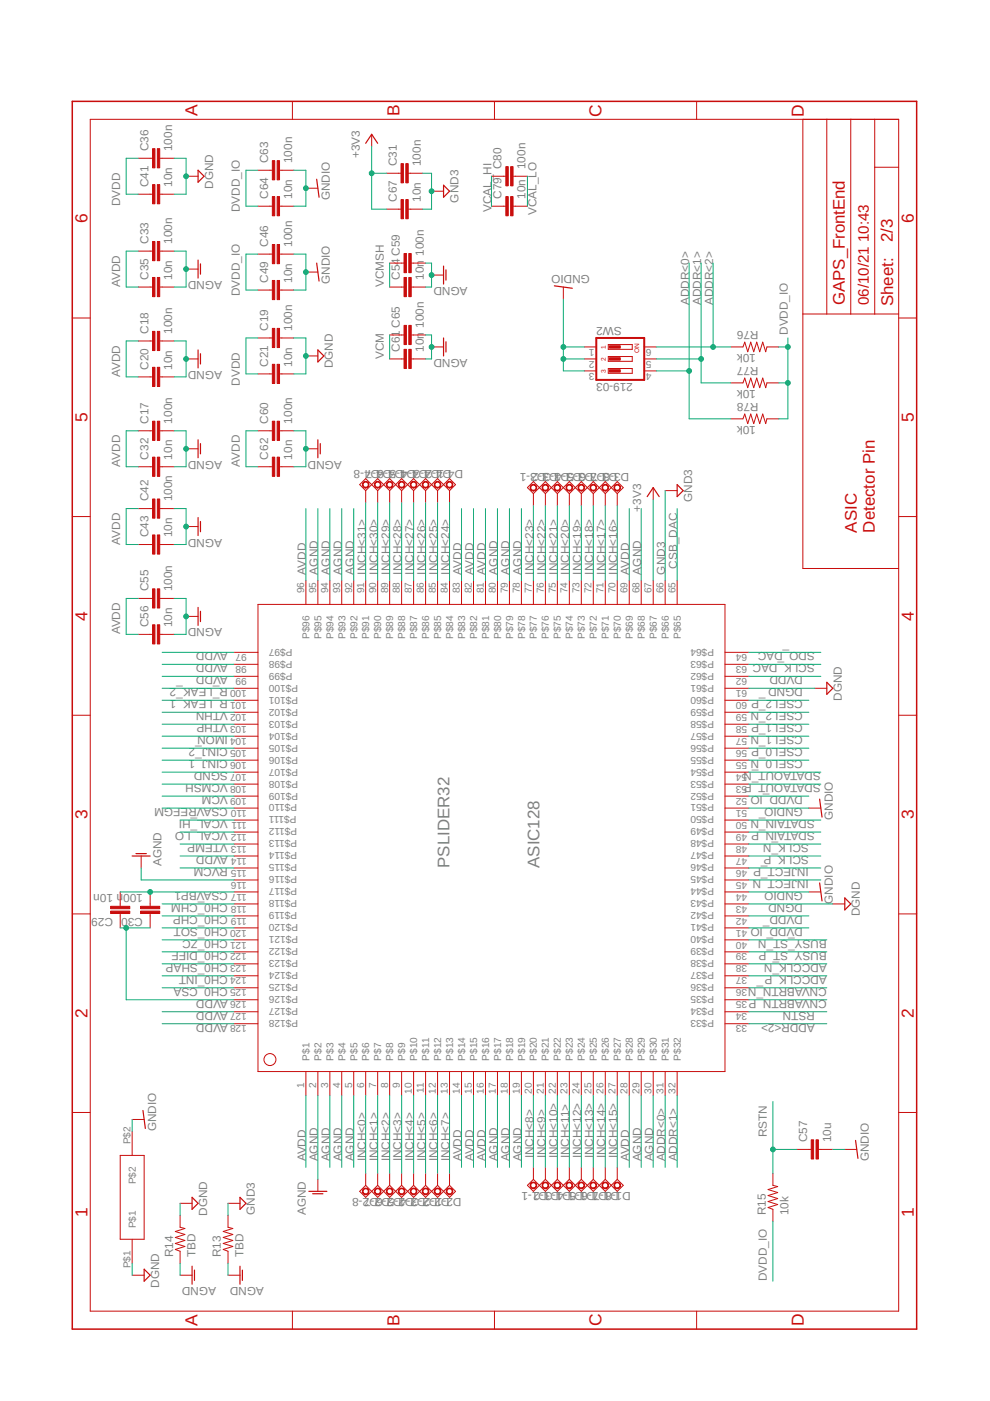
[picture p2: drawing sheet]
<svg xmlns="http://www.w3.org/2000/svg" width="210mm" height="297mm" viewBox="0 0 210 297" stroke-linecap="round" stroke-linejoin="round" font-family="sans-serif">
<defs><g id="words">
<g font-size="3.7" fill="#c90d0c">
<text x="41.9" y="24.6" transform="rotate(-90 41.9 24.6)">A</text>
<text x="84.7" y="24.6" transform="rotate(-90 84.7 24.6)">B</text>
<text x="127.6" y="24.7" transform="rotate(-90 127.6 24.7)">C</text>
<text x="170.4" y="24.7" transform="rotate(-90 170.4 24.7)">D</text>
<text x="18.5" y="47.4" transform="rotate(-90 18.5 47.4)">6</text>
<text x="193.7" y="47.4" transform="rotate(-90 193.7 47.4)">6</text>
<text x="18.5" y="89.5" transform="rotate(-90 18.5 89.5)">5</text>
<text x="193.7" y="89.5" transform="rotate(-90 193.7 89.5)">5</text>
<text x="18.5" y="131.6" transform="rotate(-90 18.5 131.6)">4</text>
<text x="193.7" y="131.6" transform="rotate(-90 193.7 131.6)">4</text>
<text x="18.5" y="173.7" transform="rotate(-90 18.5 173.7)">3</text>
<text x="193.7" y="173.7" transform="rotate(-90 193.7 173.7)">3</text>
<text x="18.5" y="215.8" transform="rotate(-90 18.5 215.8)">2</text>
<text x="193.7" y="215.8" transform="rotate(-90 193.7 215.8)">2</text>
<text x="18.5" y="257.9" transform="rotate(-90 18.5 257.9)">1</text>
<text x="193.7" y="257.9" transform="rotate(-90 193.7 257.9)">1</text>
<text x="41.9" y="281.1" transform="rotate(-90 41.9 281.1)">A</text>
<text x="84.7" y="281.1" transform="rotate(-90 84.7 281.1)">B</text>
<text x="127.6" y="281.2" transform="rotate(-90 127.6 281.2)">C</text>
<text x="170.4" y="281.2" transform="rotate(-90 170.4 281.2)">D</text>
</g>
<g font-size="3.6" fill="#c90d0c">
<text x="189.3" y="51.3" transform="rotate(-90 189.3 51.3)">2/3</text>
<text x="179.1" y="64.7" transform="rotate(-90 179.1 64.7)">GAPS_FrontEnd</text>
<text x="189.4" y="64.9" transform="rotate(-90 189.4 64.9)">Sheet:</text>
<text x="181.7" y="112.9" transform="rotate(-90 181.7 112.9)">ASIC</text>
<text x="185.5" y="112.9" transform="rotate(-90 185.5 112.9)">Detector Pin</text>
</g>
<g font-size="3.6" fill="#808080">
<text x="95.3" y="184" transform="rotate(-90 95.3 184)">PSLIDER32</text>
<text x="114.4" y="184" transform="rotate(-90 114.4 184)">ASIC128</text>
</g>
<g font-size="3.2" fill="#c90d0c">
<text x="184.2" y="51.3" transform="rotate(-90 184.2 51.3)">10:43</text>
<text x="184.2" y="64.7" transform="rotate(-90 184.2 64.7)">06/10/21</text>
</g>
<g font-size="2.5" fill="#808080">
<text x="31.5" y="32" transform="rotate(-90 31.5 32)">C36</text>
<text x="36.5" y="32" transform="rotate(-90 36.5 32)">100n</text>
<text x="56.8" y="34.6" transform="rotate(-90 56.8 34.6)">C63</text>
<text x="61.9" y="34.6" transform="rotate(-90 61.9 34.6)">100n</text>
<text x="76.3" y="33.6" transform="rotate(-90 76.3 33.6)">+3V3</text>
<text x="84.1" y="35.2" transform="rotate(-90 84.1 35.2)">C31</text>
<text x="89.2" y="35.2" transform="rotate(-90 89.2 35.2)">100n</text>
<text x="106.4" y="35.8" transform="rotate(-90 106.4 35.8)">C80</text>
<text x="111.4" y="35.8" transform="rotate(-90 111.4 35.8)">100n</text>
<text x="31.5" y="39.7" transform="rotate(-90 31.5 39.7)">C41</text>
<text x="36.5" y="39.7" transform="rotate(-90 36.5 39.7)">10n</text>
<text x="45.2" y="40" transform="rotate(-90 45.2 40)">DGND</text>
<text x="104.2" y="37.1" transform="rotate(-90 104.2 37.1)">HI</text>
<text x="25.5" y="43.7" transform="rotate(-90 25.5 43.7)">DVDD</text>
<text x="50.9" y="45" transform="rotate(-90 50.9 45)">DVDD_IO</text>
<text x="56.8" y="42.2" transform="rotate(-90 56.8 42.2)">C64</text>
<text x="61.9" y="42.2" transform="rotate(-90 61.9 42.2)">10n</text>
<text x="69.9" y="42.4" transform="rotate(-90 69.9 42.4)">GNDIO</text>
<text x="84.1" y="42.8" transform="rotate(-90 84.1 42.8)">C67</text>
<text x="89.2" y="42.8" transform="rotate(-90 89.2 42.8)">10n</text>
<text x="97.2" y="43" transform="rotate(-90 97.2 43)">GND3</text>
<text x="104.2" y="45" transform="rotate(-90 104.2 45)">V</text>
<text x="104.2" y="43.3" transform="rotate(-90 104.2 43.3)">CAL_</text>
<text x="106.4" y="42.2" transform="rotate(-90 106.4 42.2)">C79</text>
<text x="111.4" y="42.2" transform="rotate(-90 111.4 42.2)">10n</text>
<text x="113.7" y="45.6" transform="rotate(-90 113.7 45.6)">VCAL_LO</text>
<text x="31.5" y="51.7" transform="rotate(-90 31.5 51.7)">C33</text>
<text x="36.5" y="51.7" transform="rotate(-90 36.5 51.7)">100n</text>
<text x="56.8" y="52.3" transform="rotate(-90 56.8 52.3)">C46</text>
<text x="61.9" y="52.3" transform="rotate(-90 61.9 52.3)">100n</text>
<text x="31.5" y="59.3" transform="rotate(-90 31.5 59.3)">C35</text>
<text x="36.5" y="59.3" transform="rotate(-90 36.5 59.3)">10n</text>
<text x="47.1" y="59.6" transform="rotate(180 47.1 59.6)">AGND</text>
<text x="56.8" y="60" transform="rotate(-90 56.8 60)">C49</text>
<text x="61.9" y="60" transform="rotate(-90 61.9 60)">10n</text>
<text x="84.8" y="59.3" transform="rotate(-90 84.8 59.3)">C54 C59</text>
<text x="89.9" y="59.3" transform="rotate(-90 89.9 59.3)">10n</text>
<text x="89.9" y="54.3" transform="rotate(-90 89.9 54.3)">100n</text>
<text x="125.1" y="58.3" transform="rotate(180 125.1 58.3)">GNDIO</text>
<text x="25.5" y="60.9" transform="rotate(-90 25.5 60.9)">AVDD</text>
<text x="50.9" y="62.8" transform="rotate(-90 50.9 62.8)">DVDD_IO</text>
<text x="69.9" y="60.2" transform="rotate(-90 69.9 60.2)">GNDIO</text>
<text x="81.4" y="60.9" transform="rotate(-90 81.4 60.9)">VCMSH</text>
<text x="99.1" y="60.9" transform="rotate(180 99.1 60.9)">AGND</text>
<text x="146.1" y="64.7" transform="rotate(-90 146.1 64.7)">ADDR&lt;0&gt;</text>
<text x="148.6" y="64.7" transform="rotate(-90 148.6 64.7)">ADDR&lt;1&gt;</text>
<text x="151.2" y="64.7" transform="rotate(-90 151.2 64.7)">ADDR&lt;2&gt;</text>
<text x="31.5" y="70.8" transform="rotate(-90 31.5 70.8)">C18</text>
<text x="36.5" y="70.8" transform="rotate(-90 36.5 70.8)">100n</text>
<text x="56.8" y="70.1" transform="rotate(-90 56.8 70.1)">C19</text>
<text x="61.9" y="70.1" transform="rotate(-90 61.9 70.1)">100n</text>
<text x="89.9" y="69.5" transform="rotate(-90 89.9 69.5)">100n</text>
<text x="131.8" y="69.2" transform="rotate(180 131.8 69.2)">SW2</text>
<text x="160.8" y="70.3" transform="rotate(180 160.8 70.3)">R76</text>
<text x="167.1" y="71" transform="rotate(-90 167.1 71)">DVDD_IO</text>
<text x="56.8" y="77.7" transform="rotate(-90 56.8 77.7)">C21</text>
<text x="61.9" y="77.7" transform="rotate(-90 61.9 77.7)">10n</text>
<text x="81.4" y="76.1" transform="rotate(-90 81.4 76.1)">VCM</text>
<text x="84.8" y="74.6" transform="rotate(-90 84.8 74.6)">C61 C65</text>
<text x="89.9" y="74.6" transform="rotate(-90 89.9 74.6)">10n</text>
<text x="99.1" y="76.1" transform="rotate(180 99.1 76.1)">AGND</text>
<text x="160.3" y="75.1" transform="rotate(180 160.3 75.1)">10k</text>
<text x="160.8" y="77.9" transform="rotate(180 160.8 77.9)">R77</text>
<text x="25.5" y="79.9" transform="rotate(-90 25.5 79.9)">AVDD</text>
<text x="31.5" y="78.4" transform="rotate(-90 31.5 78.4)">C20</text>
<text x="36.5" y="78.4" transform="rotate(-90 36.5 78.4)">10n</text>
<text x="47.1" y="78.6" transform="rotate(180 47.1 78.6)">AGND</text>
<text x="50.9" y="81.8" transform="rotate(-90 50.9 81.8)">DVDD</text>
<text x="70.6" y="78.1" transform="rotate(-90 70.6 78.1)">DGND</text>
<text x="134.2" y="81.3" transform="rotate(180 134.2 81.3)">219-03</text>
<text x="160.3" y="82.7" transform="rotate(180 160.3 82.7)">10k</text>
<text x="31.5" y="89.8" transform="rotate(-90 31.5 89.8)">C17</text>
<text x="36.5" y="89.8" transform="rotate(-90 36.5 89.8)">100n</text>
<text x="56.8" y="89.8" transform="rotate(-90 56.8 89.8)">C60</text>
<text x="61.9" y="89.8" transform="rotate(-90 61.9 89.8)">100n</text>
<text x="160.8" y="85.5" transform="rotate(180 160.8 85.5)">R78</text>
<text x="160.3" y="90.3" transform="rotate(180 160.3 90.3)">10k</text>
<text x="25.5" y="99" transform="rotate(-90 25.5 99)">AVDD</text>
<text x="31.5" y="97.4" transform="rotate(-90 31.5 97.4)">C32</text>
<text x="36.5" y="97.4" transform="rotate(-90 36.5 97.4)">10n</text>
<text x="47.1" y="97.7" transform="rotate(180 47.1 97.7)">AGND</text>
<text x="50.9" y="99" transform="rotate(-90 50.9 99)">AVDD</text>
<text x="56.8" y="97.4" transform="rotate(-90 56.8 97.4)">C62</text>
<text x="61.9" y="97.4" transform="rotate(-90 61.9 97.4)">10n</text>
<text x="72.5" y="97.7" transform="rotate(180 72.5 97.7)">AGND</text>
<text x="95" y="99.6" transform="rotate(180 95 99.6)">-1D4-3D4-5D4-7</text>
<text x="98.2" y="99.6" transform="rotate(180 98.2 99.6)">D4D4-2D4-4D4-6D4-8</text>
<text x="130.2" y="100.2" transform="rotate(180 130.2 100.2)">-8D3-6D3-4D -2</text>
<text x="133.4" y="100.2" transform="rotate(180 133.4 100.2)">D3D3-7D3-5D3-3D3-1</text>
<text x="31.5" y="106.3" transform="rotate(-90 31.5 106.3)">C42</text>
<text x="36.5" y="106.3" transform="rotate(-90 36.5 106.3)">100n</text>
<text x="146.7" y="106.4" transform="rotate(-90 146.7 106.4)">GND3</text>
<text x="31.5" y="113.9" transform="rotate(-90 31.5 113.9)">C43</text>
<text x="36.5" y="113.9" transform="rotate(-90 36.5 113.9)">10n</text>
<text x="135.9" y="108.5" transform="rotate(-90 135.9 108.5)">+3V3</text>
<text x="25.5" y="115.5" transform="rotate(-90 25.5 115.5)">AVDD</text>
<text x="47.1" y="114.2" transform="rotate(180 47.1 114.2)">AGND</text>
<text x="31.5" y="125.4" transform="rotate(-90 31.5 125.4)">C55</text>
<text x="36.5" y="125.4" transform="rotate(-90 36.5 125.4)">100n</text>
<text x="64.8" y="121.8" transform="rotate(-90 64.8 121.8)">AVDD</text>
<text x="67.4" y="121.8" transform="rotate(-90 67.4 121.8)">AGND</text>
<text x="69.9" y="121.8" transform="rotate(-90 69.9 121.8)">AGND</text>
<text x="72.5" y="121.8" transform="rotate(-90 72.5 121.8)">AGND</text>
<text x="75" y="121.8" transform="rotate(-90 75 121.8)">AGND</text>
<text x="77.5" y="121.8" transform="rotate(-90 77.5 121.8)">INCH&lt;31&gt;</text>
<text x="80.1" y="121.8" transform="rotate(-90 80.1 121.8)">INCH&lt;30&gt;</text>
<text x="82.6" y="121.8" transform="rotate(-90 82.6 121.8)">INCH&lt;29&gt;</text>
<text x="85.2" y="121.8" transform="rotate(-90 85.2 121.8)">INCH&lt;28&gt;</text>
<text x="87.7" y="121.8" transform="rotate(-90 87.7 121.8)">INCH&lt;27&gt;</text>
<text x="90.2" y="121.8" transform="rotate(-90 90.2 121.8)">INCH&lt;26&gt;</text>
<text x="92.8" y="121.8" transform="rotate(-90 92.8 121.8)">INCH&lt;25&gt;</text>
<text x="95.3" y="121.8" transform="rotate(-90 95.3 121.8)">INCH&lt;24&gt;</text>
<text x="97.9" y="121.8" transform="rotate(-90 97.9 121.8)">AVDD</text>
<text x="100.4" y="121.8" transform="rotate(-90 100.4 121.8)">AVDD</text>
<text x="102.9" y="121.8" transform="rotate(-90 102.9 121.8)">AVDD</text>
<text x="105.5" y="121.8" transform="rotate(-90 105.5 121.8)">AGND</text>
<text x="108" y="121.8" transform="rotate(-90 108 121.8)">AGND</text>
<text x="110.6" y="121.8" transform="rotate(-90 110.6 121.8)">AGND</text>
<text x="113.1" y="121.8" transform="rotate(-90 113.1 121.8)">INCH&lt;23&gt;</text>
<text x="115.6" y="121.8" transform="rotate(-90 115.6 121.8)">INCH&lt;22&gt;</text>
<text x="118.2" y="121.8" transform="rotate(-90 118.2 121.8)">INCH&lt;21&gt;</text>
<text x="120.7" y="121.8" transform="rotate(-90 120.7 121.8)">INCH&lt;20&gt;</text>
<text x="123.3" y="121.8" transform="rotate(-90 123.3 121.8)">INCH&lt;19&gt;</text>
<text x="125.8" y="121.8" transform="rotate(-90 125.8 121.8)">INCH&lt;18&gt;</text>
<text x="128.3" y="121.8" transform="rotate(-90 128.3 121.8)">INCH&lt;17&gt;</text>
<text x="130.9" y="121.8" transform="rotate(-90 130.9 121.8)">INCH&lt;16&gt;</text>
<text x="133.4" y="121.8" transform="rotate(-90 133.4 121.8)">AVDD</text>
<text x="135.9" y="121.8" transform="rotate(-90 135.9 121.8)">AGND</text>
<text x="141" y="121.8" transform="rotate(-90 141 121.8)">GND3</text>
<text x="143.6" y="120.5" transform="rotate(-90 143.6 120.5)">CSB_DAC</text>
<text x="25.5" y="134.5" transform="rotate(-90 25.5 134.5)">AVDD</text>
<text x="31.5" y="133" transform="rotate(-90 31.5 133)">C56</text>
<text x="36.5" y="133" transform="rotate(-90 36.5 133)">10n</text>
<text x="47.1" y="133.2" transform="rotate(180 47.1 133.2)">AGND</text>
<text x="48.3" y="143.4" transform="rotate(180 48.3 143.4)">AVDD</text>
<text x="48.3" y="140.9" transform="rotate(180 48.3 140.9)">AVDD</text>
<text x="48.3" y="138.3" transform="rotate(180 48.3 138.3)">AVDD</text>
<text x="170.2" y="143.4" transform="rotate(180 170.2 143.4)">DVDD</text>
<text x="172.8" y="138.3" transform="rotate(180 172.8 138.3)">SDO_DAC</text>
<text x="172.8" y="140.9" transform="rotate(180 172.8 140.9)">SCLK_DAC</text>
<text x="48.3" y="148.5" transform="rotate(180 48.3 148.5)">R_LEAK_1</text>
<text x="48.3" y="145.9" transform="rotate(180 48.3 145.9)">R_LEAK_2</text>
<text x="170.2" y="148.5" transform="rotate(180 170.2 148.5)">CSEL2_P</text>
<text x="170.2" y="145.9" transform="rotate(180 170.2 145.9)">DGND</text>
<text x="178.5" y="148.6" transform="rotate(-90 178.5 148.6)">DGND</text>
<text x="48.3" y="153.6" transform="rotate(180 48.3 153.6)">VTHP</text>
<text x="48.3" y="151" transform="rotate(180 48.3 151)">VTHN</text>
<text x="170.2" y="153.6" transform="rotate(180 170.2 153.6)">CSEL1_P</text>
<text x="170.2" y="151" transform="rotate(180 170.2 151)">CSEL2_N</text>
<text x="48.3" y="161.2" transform="rotate(180 48.3 161.2)">CINJ_1</text>
<text x="48.3" y="158.6" transform="rotate(180 48.3 158.6)">CINJ_2</text>
<text x="48.3" y="156.1" transform="rotate(180 48.3 156.1)">IMON</text>
<text x="170.2" y="158.6" transform="rotate(180 170.2 158.6)">CSEL0_P</text>
<text x="170.2" y="161.2" transform="rotate(180 170.2 161.2)">CSEL0_N</text>
<text x="170.2" y="156.1" transform="rotate(180 170.2 156.1)">CSEL1_N</text>
<text x="48.3" y="166.2" transform="rotate(180 48.3 166.2)">VCMSH</text>
<text x="48.3" y="163.7" transform="rotate(180 48.3 163.7)">SGND</text>
<text x="174" y="166.2" transform="rotate(180 174 166.2)">SDATAOUT_P</text>
<text x="174" y="163.7" transform="rotate(180 174 163.7)">SDATAOUT_N</text>
<text x="48.3" y="171.3" transform="rotate(180 48.3 171.3)">CSAVREFGM</text>
<text x="48.3" y="168.8" transform="rotate(180 48.3 168.8)">VCM</text>
<text x="48.3" y="173.9" transform="rotate(180 48.3 173.9)">VCAL_HI</text>
<text x="170.2" y="171.3" transform="rotate(180 170.2 171.3)">GNDIO</text>
<text x="170.2" y="168.8" transform="rotate(180 170.2 168.8)">DVDD_IO</text>
<text x="172.8" y="173.9" transform="rotate(180 172.8 173.9)">SDATAIN_N</text>
<text x="176.6" y="173.9" transform="rotate(-90 176.6 173.9)">GNDIO</text>
<text x="48.3" y="178.9" transform="rotate(180 48.3 178.9)">VTEMP</text>
<text x="48.3" y="176.4" transform="rotate(180 48.3 176.4)">VCAL_LO</text>
<text x="171.5" y="178.9" transform="rotate(180 171.5 178.9)">SCLK_N</text>
<text x="172.8" y="176.4" transform="rotate(180 172.8 176.4)">SDATAIN_P</text>
<text x="34.2" y="183.6" transform="rotate(-90 34.2 183.6)">AGND</text>
<text x="48.3" y="184" transform="rotate(180 48.3 184)">RVCM</text>
<text x="48.3" y="181.5" transform="rotate(180 48.3 181.5)">AVDD</text>
<text x="171.5" y="181.5" transform="rotate(180 171.5 181.5)">SCLK_P</text>
<text x="171.5" y="184" transform="rotate(180 171.5 184)">INJECT_P</text>
<text x="24" y="189.5" transform="rotate(180 24 189.5)">10n</text>
<text x="30.3" y="189.5" transform="rotate(180 30.3 189.5)">100n</text>
<text x="48.3" y="189.1" transform="rotate(180 48.3 189.1)">CSAVBP1</text>
<text x="48.3" y="191.6" transform="rotate(180 48.3 191.6)">CH0_CHM</text>
<text x="170.2" y="191.6" transform="rotate(180 170.2 191.6)">DGND</text>
<text x="170.2" y="189.1" transform="rotate(180 170.2 189.1)">GNDIO</text>
<text x="171.5" y="186.6" transform="rotate(180 171.5 186.6)">INJECT_N</text>
<text x="176.6" y="191.6" transform="rotate(-90 176.6 191.6)">GNDIO</text>
<text x="24" y="194.6" transform="rotate(180 24 194.6)">C29</text>
<text x="30.3" y="194.6" transform="rotate(180 30.3 194.6)">C30</text>
<text x="48.3" y="194.2" transform="rotate(180 48.3 194.2)">CH0_CHP</text>
<text x="48.3" y="196.7" transform="rotate(180 48.3 196.7)">CH0_SOT</text>
<text x="170.2" y="194.2" transform="rotate(180 170.2 194.2)">DVDD</text>
<text x="170.2" y="196.7" transform="rotate(180 170.2 196.7)">DVDD_IO</text>
<text x="182.3" y="194.3" transform="rotate(-90 182.3 194.3)">DGND</text>
<text x="48.3" y="199.3" transform="rotate(180 48.3 199.3)">CH0_ZC</text>
<text x="48.3" y="201.8" transform="rotate(180 48.3 201.8)">CH0_DIFF</text>
<text x="175.3" y="201.8" transform="rotate(180 175.3 201.8)">BUSY_ST_P</text>
<text x="175.3" y="199.3" transform="rotate(180 175.3 199.3)">BUSY_ST_N</text>
<text x="48.3" y="204.3" transform="rotate(180 48.3 204.3)">CH0_SHAP</text>
<text x="48.3" y="206.9" transform="rotate(180 48.3 206.9)">CH0_INT</text>
<text x="48.3" y="209.4" transform="rotate(180 48.3 209.4)">CH0_CSA</text>
<text x="175.3" y="206.9" transform="rotate(180 175.3 206.9)">ADCCLK_P</text>
<text x="175.3" y="204.3" transform="rotate(180 175.3 204.3)">ADCCLK_N</text>
<text x="175.3" y="209.4" transform="rotate(180 175.3 209.4)">CNVABRTN_N</text>
<text x="48.3" y="212" transform="rotate(180 48.3 212)">AVDD</text>
<text x="48.3" y="214.5" transform="rotate(180 48.3 214.5)">AVDD</text>
<text x="172.8" y="214.5" transform="rotate(180 172.8 214.5)">RSTN</text>
<text x="175.3" y="212" transform="rotate(180 175.3 212)">CNVABRTN_P</text>
<text x="48.3" y="217" transform="rotate(180 48.3 217)">AVDD</text>
<text x="172.8" y="217" transform="rotate(180 172.8 217)">ADDR&lt;2&gt;</text>
<text x="33.1" y="239.9" transform="rotate(-90 33.1 239.9)">GNDIO</text>
<text x="113.1" y="245.6" transform="rotate(-90 113.1 245.6)">INCH&lt;8&gt;</text>
<text x="115.6" y="245.6" transform="rotate(-90 115.6 245.6)">INCH&lt;9&gt;</text>
<text x="118.2" y="245.6" transform="rotate(-90 118.2 245.6)">INCH&lt;10&gt;</text>
<text x="120.7" y="245.6" transform="rotate(-90 120.7 245.6)">INCH&lt;11&gt;</text>
<text x="123.3" y="245.6" transform="rotate(-90 123.3 245.6)">INCH&lt;12&gt;</text>
<text x="125.8" y="245.6" transform="rotate(-90 125.8 245.6)">INCH&lt;13&gt;</text>
<text x="128.3" y="245.6" transform="rotate(-90 128.3 245.6)">INCH&lt;14&gt;</text>
<text x="130.9" y="245.6" transform="rotate(-90 130.9 245.6)">INCH&lt;15&gt;</text>
<text x="162.6" y="241.2" transform="rotate(-90 162.6 241.2)">RSTN</text>
<text x="171.1" y="242.2" transform="rotate(-90 171.1 242.2)">C57</text>
<text x="176.2" y="242.2" transform="rotate(-90 176.2 242.2)">10u</text>
<text x="64.8" y="246.2" transform="rotate(-90 64.8 246.2)">AVDD</text>
<text x="67.4" y="246.2" transform="rotate(-90 67.4 246.2)">AGND</text>
<text x="69.9" y="246.2" transform="rotate(-90 69.9 246.2)">AGND</text>
<text x="72.5" y="246.2" transform="rotate(-90 72.5 246.2)">AGND</text>
<text x="75" y="246.2" transform="rotate(-90 75 246.2)">AGND</text>
<text x="77.5" y="246.2" transform="rotate(-90 77.5 246.2)">INCH&lt;0&gt;</text>
<text x="80.1" y="246.2" transform="rotate(-90 80.1 246.2)">INCH&lt;1&gt;</text>
<text x="82.6" y="246.2" transform="rotate(-90 82.6 246.2)">INCH&lt;2&gt;</text>
<text x="85.2" y="246.2" transform="rotate(-90 85.2 246.2)">INCH&lt;3&gt;</text>
<text x="87.7" y="246.2" transform="rotate(-90 87.7 246.2)">INCH&lt;4&gt;</text>
<text x="90.2" y="246.2" transform="rotate(-90 90.2 246.2)">INCH&lt;5&gt;</text>
<text x="92.8" y="246.2" transform="rotate(-90 92.8 246.2)">INCH&lt;6&gt;</text>
<text x="95.3" y="246.2" transform="rotate(-90 95.3 246.2)">INCH&lt;7&gt;</text>
<text x="97.9" y="246.2" transform="rotate(-90 97.9 246.2)">AVDD</text>
<text x="100.4" y="246.2" transform="rotate(-90 100.4 246.2)">AVDD</text>
<text x="102.9" y="246.2" transform="rotate(-90 102.9 246.2)">AVDD</text>
<text x="105.5" y="246.2" transform="rotate(-90 105.5 246.2)">AGND</text>
<text x="108" y="246.2" transform="rotate(-90 108 246.2)">AGND</text>
<text x="110.6" y="246.2" transform="rotate(-90 110.6 246.2)">AGND</text>
<text x="133.4" y="246.2" transform="rotate(-90 133.4 246.2)">AVDD</text>
<text x="135.9" y="246.2" transform="rotate(-90 135.9 246.2)">AGND</text>
<text x="138.5" y="246.2" transform="rotate(-90 138.5 246.2)">AGND</text>
<text x="141" y="246.2" transform="rotate(-90 141 246.2)">ADDR&lt;0&gt;</text>
<text x="143.6" y="246.2" transform="rotate(-90 143.6 246.2)">ADDR&lt;1&gt;</text>
<text x="184.2" y="246.2" transform="rotate(-90 184.2 246.2)">GNDIO</text>
<text x="43.9" y="257.8" transform="rotate(-90 43.9 257.8)">DGND</text>
<text x="54.1" y="257.5" transform="rotate(-90 54.1 257.5)">GND3</text>
<text x="64.8" y="257.7" transform="rotate(-90 64.8 257.7)">AGND</text>
<text x="94.7" y="254" transform="rotate(180 94.7 254)">-1D -3D2-5D2-7</text>
<text x="97.9" y="254" transform="rotate(180 97.9 254)">D2D2-2D2-4D2-6D2-8</text>
<text x="130.6" y="252.7" transform="rotate(180 130.6 252.7)">-8D1-6D1-4D1-2</text>
<text x="133.7" y="252.7" transform="rotate(180 133.7 252.7)">D1D1-7D1-5D1-3D1-1</text>
<text x="162.4" y="257.7" transform="rotate(-90 162.4 257.7)">R15</text>
<text x="167.2" y="257.7" transform="rotate(-90 167.2 257.7)">10k</text>
<text x="36.7" y="266.6" transform="rotate(-90 36.7 266.6)">R14</text>
<text x="41.5" y="266.6" transform="rotate(-90 41.5 266.6)">TBD</text>
<text x="46.8" y="266.6" transform="rotate(-90 46.8 266.6)">R13</text>
<text x="51.6" y="266.6" transform="rotate(-90 51.6 266.6)">TBD</text>
<text x="33.7" y="273" transform="rotate(-90 33.7 273)">DGND</text>
<text x="45.8" y="272.9" transform="rotate(180 45.8 272.9)">AGND</text>
<text x="56" y="272.9" transform="rotate(180 56 272.9)">AGND</text>
<text x="162.6" y="271.6" transform="rotate(-90 162.6 271.6)">DVDD_IO</text>
</g>
<g font-size="2.1" fill="#808080">
<text x="126.1" y="73.9" transform="rotate(180 126.1 73.9)">1</text>
<text x="126.1" y="76.5" transform="rotate(180 126.1 76.5)">2</text>
<text x="138.1" y="76.5" transform="rotate(180 138.1 76.5)">5</text>
<text x="138.1" y="73.9" transform="rotate(180 138.1 73.9)">6</text>
<text x="126.1" y="79" transform="rotate(180 126.1 79)">3</text>
<text x="138.1" y="79" transform="rotate(180 138.1 79)">4</text>
<text x="64.5" y="125.8" transform="rotate(-90 64.5 125.8)">96</text>
<text x="67" y="125.8" transform="rotate(-90 67 125.8)">95</text>
<text x="69.6" y="125.8" transform="rotate(-90 69.6 125.8)">94</text>
<text x="72.1" y="125.8" transform="rotate(-90 72.1 125.8)">93</text>
<text x="74.6" y="125.8" transform="rotate(-90 74.6 125.8)">92</text>
<text x="77.2" y="125.8" transform="rotate(-90 77.2 125.8)">91</text>
<text x="79.7" y="125.8" transform="rotate(-90 79.7 125.8)">90</text>
<text x="82.3" y="125.8" transform="rotate(-90 82.3 125.8)">89</text>
<text x="84.8" y="125.8" transform="rotate(-90 84.8 125.8)">88</text>
<text x="87.3" y="125.8" transform="rotate(-90 87.3 125.8)">87</text>
<text x="89.9" y="125.8" transform="rotate(-90 89.9 125.8)">86</text>
<text x="92.4" y="125.8" transform="rotate(-90 92.4 125.8)">85</text>
<text x="95" y="125.8" transform="rotate(-90 95 125.8)">84</text>
<text x="97.5" y="125.8" transform="rotate(-90 97.5 125.8)">83</text>
<text x="100" y="125.8" transform="rotate(-90 100 125.8)">82</text>
<text x="102.6" y="125.8" transform="rotate(-90 102.6 125.8)">81</text>
<text x="105.1" y="125.8" transform="rotate(-90 105.1 125.8)">80</text>
<text x="107.7" y="125.8" transform="rotate(-90 107.7 125.8)">79</text>
<text x="110.2" y="125.8" transform="rotate(-90 110.2 125.8)">78</text>
<text x="112.7" y="125.8" transform="rotate(-90 112.7 125.8)">77</text>
<text x="115.3" y="125.8" transform="rotate(-90 115.3 125.8)">76</text>
<text x="117.8" y="125.8" transform="rotate(-90 117.8 125.8)">75</text>
<text x="120.4" y="125.8" transform="rotate(-90 120.4 125.8)">74</text>
<text x="122.9" y="125.8" transform="rotate(-90 122.9 125.8)">73</text>
<text x="125.4" y="125.8" transform="rotate(-90 125.4 125.8)">72</text>
<text x="128" y="125.8" transform="rotate(-90 128 125.8)">71</text>
<text x="130.5" y="125.8" transform="rotate(-90 130.5 125.8)">70</text>
<text x="133.1" y="125.8" transform="rotate(-90 133.1 125.8)">69</text>
<text x="135.6" y="125.8" transform="rotate(-90 135.6 125.8)">68</text>
<text x="138.1" y="125.8" transform="rotate(-90 138.1 125.8)">67</text>
<text x="140.7" y="125.8" transform="rotate(-90 140.7 125.8)">66</text>
<text x="143.2" y="125.8" transform="rotate(-90 143.2 125.8)">65</text>
<text x="62" y="137.6" transform="rotate(180 62 137.6)">P$97</text>
<text x="65.6" y="135.5" transform="rotate(-90 65.6 135.5)">P$96</text>
<text x="68.1" y="135.5" transform="rotate(-90 68.1 135.5)">P$95</text>
<text x="70.7" y="135.5" transform="rotate(-90 70.7 135.5)">P$94</text>
<text x="73.2" y="135.5" transform="rotate(-90 73.2 135.5)">P$93</text>
<text x="75.8" y="135.5" transform="rotate(-90 75.8 135.5)">P$92</text>
<text x="78.3" y="135.5" transform="rotate(-90 78.3 135.5)">P$91</text>
<text x="80.8" y="135.5" transform="rotate(-90 80.8 135.5)">P$90</text>
<text x="83.4" y="135.5" transform="rotate(-90 83.4 135.5)">P$89</text>
<text x="85.9" y="135.5" transform="rotate(-90 85.9 135.5)">P$88</text>
<text x="88.5" y="135.5" transform="rotate(-90 88.5 135.5)">P$87</text>
<text x="91" y="135.5" transform="rotate(-90 91 135.5)">P$86</text>
<text x="93.5" y="135.5" transform="rotate(-90 93.5 135.5)">P$85</text>
<text x="96.1" y="135.5" transform="rotate(-90 96.1 135.5)">P$84</text>
<text x="98.6" y="135.5" transform="rotate(-90 98.6 135.5)">P$83</text>
<text x="101.2" y="135.5" transform="rotate(-90 101.2 135.5)">P$82</text>
<text x="103.7" y="135.5" transform="rotate(-90 103.7 135.5)">P$81</text>
<text x="106.2" y="135.5" transform="rotate(-90 106.2 135.5)">P$80</text>
<text x="108.8" y="135.5" transform="rotate(-90 108.8 135.5)">P$79</text>
<text x="111.3" y="135.5" transform="rotate(-90 111.3 135.5)">P$78</text>
<text x="113.9" y="135.5" transform="rotate(-90 113.9 135.5)">P$77</text>
<text x="116.4" y="135.5" transform="rotate(-90 116.4 135.5)">P$76</text>
<text x="118.9" y="135.5" transform="rotate(-90 118.9 135.5)">P$75</text>
<text x="121.5" y="135.5" transform="rotate(-90 121.5 135.5)">P$74</text>
<text x="124" y="135.5" transform="rotate(-90 124 135.5)">P$73</text>
<text x="126.6" y="135.5" transform="rotate(-90 126.6 135.5)">P$72</text>
<text x="129.1" y="135.5" transform="rotate(-90 129.1 135.5)">P$71</text>
<text x="131.6" y="135.5" transform="rotate(-90 131.6 135.5)">P$70</text>
<text x="134.2" y="135.5" transform="rotate(-90 134.2 135.5)">P$69</text>
<text x="136.7" y="135.5" transform="rotate(-90 136.7 135.5)">P$68</text>
<text x="139.2" y="135.5" transform="rotate(-90 139.2 135.5)">P$67</text>
<text x="141.8" y="135.5" transform="rotate(-90 141.8 135.5)">P$66</text>
<text x="144.3" y="135.5" transform="rotate(-90 144.3 135.5)">P$65</text>
<text x="151.4" y="137.6" transform="rotate(180 151.4 137.6)">P$64</text>
<text x="52.4" y="138.7" transform="rotate(180 52.4 138.7)">97</text>
<text x="52.4" y="141.2" transform="rotate(180 52.4 141.2)">98</text>
<text x="52.4" y="143.7" transform="rotate(180 52.4 143.7)">99</text>
<text x="62" y="140.1" transform="rotate(180 62 140.1)">P$98</text>
<text x="62" y="142.6" transform="rotate(180 62 142.6)">P$99</text>
<text x="151.4" y="142.6" transform="rotate(180 151.4 142.6)">P$62</text>
<text x="151.4" y="140.1" transform="rotate(180 151.4 140.1)">P$63</text>
<text x="158.4" y="143.7" transform="rotate(180 158.4 143.7)">62</text>
<text x="158.4" y="141.2" transform="rotate(180 158.4 141.2)">63</text>
<text x="158.4" y="138.7" transform="rotate(180 158.4 138.7)">64</text>
<text x="52.4" y="146.3" transform="rotate(180 52.4 146.3)">100</text>
<text x="52.4" y="148.8" transform="rotate(180 52.4 148.8)">101</text>
<text x="63.2" y="145.2" transform="rotate(180 63.2 145.2)">P$100</text>
<text x="63.2" y="147.7" transform="rotate(180 63.2 147.7)">P$101</text>
<text x="151.4" y="147.7" transform="rotate(180 151.4 147.7)">P$60</text>
<text x="151.4" y="145.2" transform="rotate(180 151.4 145.2)">P$61</text>
<text x="158.4" y="148.8" transform="rotate(180 158.4 148.8)">60</text>
<text x="158.4" y="146.3" transform="rotate(180 158.4 146.3)">61</text>
<text x="52.4" y="151.4" transform="rotate(180 52.4 151.4)">102</text>
<text x="52.4" y="153.9" transform="rotate(180 52.4 153.9)">103</text>
<text x="63.2" y="150.2" transform="rotate(180 63.2 150.2)">P$102</text>
<text x="63.2" y="152.8" transform="rotate(180 63.2 152.8)">P$103</text>
<text x="63.2" y="155.3" transform="rotate(180 63.2 155.3)">P$104</text>
<text x="151.4" y="155.3" transform="rotate(180 151.4 155.3)">P$57</text>
<text x="151.4" y="152.8" transform="rotate(180 151.4 152.8)">P$58</text>
<text x="151.4" y="150.2" transform="rotate(180 151.4 150.2)">P$59</text>
<text x="158.4" y="153.9" transform="rotate(180 158.4 153.9)">58</text>
<text x="158.4" y="151.4" transform="rotate(180 158.4 151.4)">59</text>
<text x="52.4" y="156.4" transform="rotate(180 52.4 156.4)">104</text>
<text x="52.4" y="159" transform="rotate(180 52.4 159)">105</text>
<text x="52.4" y="161.5" transform="rotate(180 52.4 161.5)">106</text>
<text x="63.2" y="157.9" transform="rotate(180 63.2 157.9)">P$105</text>
<text x="63.2" y="160.4" transform="rotate(180 63.2 160.4)">P$106</text>
<text x="151.4" y="160.4" transform="rotate(180 151.4 160.4)">P$55</text>
<text x="151.4" y="157.9" transform="rotate(180 151.4 157.9)">P$56</text>
<text x="158.4" y="161.5" transform="rotate(180 158.4 161.5)">55</text>
<text x="158.4" y="159" transform="rotate(180 158.4 159)">56</text>
<text x="158.4" y="156.4" transform="rotate(180 158.4 156.4)">57</text>
<text x="52.4" y="164.1" transform="rotate(180 52.4 164.1)">107</text>
<text x="52.4" y="166.6" transform="rotate(180 52.4 166.6)">108</text>
<text x="63.2" y="162.9" transform="rotate(180 63.2 162.9)">P$107</text>
<text x="63.2" y="165.5" transform="rotate(180 63.2 165.5)">P$108</text>
<text x="151.4" y="165.5" transform="rotate(180 151.4 165.5)">P$53</text>
<text x="151.4" y="162.9" transform="rotate(180 151.4 162.9)">P$54</text>
<text x="158.4" y="166.6" transform="rotate(180 158.4 166.6)">53</text>
<text x="158.4" y="164.1" transform="rotate(180 158.4 164.1)">54</text>
<text x="52.4" y="169.1" transform="rotate(180 52.4 169.1)">109</text>
<text x="52.4" y="171.7" transform="rotate(180 52.4 171.7)">110</text>
<text x="62.9" y="173.1" transform="rotate(180 62.9 173.1)">P$111</text>
<text x="63" y="170.6" transform="rotate(180 63 170.6)">P$110</text>
<text x="63.2" y="168" transform="rotate(180 63.2 168)">P$109</text>
<text x="151.4" y="173.1" transform="rotate(180 151.4 173.1)">P$50</text>
<text x="151.4" y="170.6" transform="rotate(180 151.4 170.6)">P$51</text>
<text x="151.4" y="168" transform="rotate(180 151.4 168)">P$52</text>
<text x="158.4" y="171.7" transform="rotate(180 158.4 171.7)">51</text>
<text x="158.4" y="169.1" transform="rotate(180 158.4 169.1)">52</text>
<text x="52.4" y="174.2" transform="rotate(180 52.4 174.2)">111</text>
<text x="52.4" y="176.8" transform="rotate(180 52.4 176.8)">112</text>
<text x="52.4" y="179.3" transform="rotate(180 52.4 179.3)">113</text>
<text x="63" y="175.6" transform="rotate(180 63 175.6)">P$112</text>
<text x="63" y="178.2" transform="rotate(180 63 178.2)">P$113</text>
<text x="151.4" y="178.2" transform="rotate(180 151.4 178.2)">P$48</text>
<text x="151.4" y="175.6" transform="rotate(180 151.4 175.6)">P$49</text>
<text x="158.4" y="179.3" transform="rotate(180 158.4 179.3)">48</text>
<text x="158.4" y="176.8" transform="rotate(180 158.4 176.8)">49</text>
<text x="158.4" y="174.2" transform="rotate(180 158.4 174.2)">50</text>
<text x="52.4" y="181.8" transform="rotate(180 52.4 181.8)">114</text>
<text x="52.4" y="184.4" transform="rotate(180 52.4 184.4)">115</text>
<text x="63" y="180.7" transform="rotate(180 63 180.7)">P$114</text>
<text x="63" y="183.3" transform="rotate(180 63 183.3)">P$115</text>
<text x="63" y="185.8" transform="rotate(180 63 185.8)">P$116</text>
<text x="151.4" y="185.8" transform="rotate(180 151.4 185.8)">P$45</text>
<text x="151.4" y="183.3" transform="rotate(180 151.4 183.3)">P$46</text>
<text x="151.4" y="180.7" transform="rotate(180 151.4 180.7)">P$47</text>
<text x="158.4" y="184.4" transform="rotate(180 158.4 184.4)">46</text>
<text x="158.4" y="181.8" transform="rotate(180 158.4 181.8)">47</text>
<text x="52.4" y="186.9" transform="rotate(180 52.4 186.9)">116</text>
<text x="52.4" y="189.5" transform="rotate(180 52.4 189.5)">117</text>
<text x="63" y="188.3" transform="rotate(180 63 188.3)">P$117</text>
<text x="63" y="190.9" transform="rotate(180 63 190.9)">P$118</text>
<text x="151.4" y="190.9" transform="rotate(180 151.4 190.9)">P$43</text>
<text x="151.4" y="188.3" transform="rotate(180 151.4 188.3)">P$44</text>
<text x="158.4" y="189.5" transform="rotate(180 158.4 189.5)">44</text>
<text x="158.4" y="186.9" transform="rotate(180 158.4 186.9)">45</text>
<text x="52.4" y="192" transform="rotate(180 52.4 192)">118</text>
<text x="52.4" y="194.5" transform="rotate(180 52.4 194.5)">119</text>
<text x="52.4" y="197.1" transform="rotate(180 52.4 197.1)">120</text>
<text x="63" y="193.4" transform="rotate(180 63 193.4)">P$119</text>
<text x="63.2" y="196" transform="rotate(180 63.2 196)">P$120</text>
<text x="151.4" y="196" transform="rotate(180 151.4 196)">P$41</text>
<text x="151.4" y="193.4" transform="rotate(180 151.4 193.4)">P$42</text>
<text x="158.4" y="197.1" transform="rotate(180 158.4 197.1)">41</text>
<text x="158.4" y="194.5" transform="rotate(180 158.4 194.5)">42</text>
<text x="158.4" y="192" transform="rotate(180 158.4 192)">43</text>
<text x="52.4" y="199.6" transform="rotate(180 52.4 199.6)">121</text>
<text x="52.4" y="202.2" transform="rotate(180 52.4 202.2)">122</text>
<text x="63.2" y="198.5" transform="rotate(180 63.2 198.5)">P$121</text>
<text x="63.2" y="201" transform="rotate(180 63.2 201)">P$122</text>
<text x="63.2" y="203.6" transform="rotate(180 63.2 203.6)">P$123</text>
<text x="151.4" y="203.6" transform="rotate(180 151.4 203.6)">P$38</text>
<text x="151.4" y="201" transform="rotate(180 151.4 201)">P$39</text>
<text x="151.4" y="198.5" transform="rotate(180 151.4 198.5)">P$40</text>
<text x="158.4" y="202.2" transform="rotate(180 158.4 202.2)">39</text>
<text x="158.4" y="199.6" transform="rotate(180 158.4 199.6)">40</text>
<text x="52.4" y="204.7" transform="rotate(180 52.4 204.7)">123</text>
<text x="52.4" y="207.2" transform="rotate(180 52.4 207.2)">124</text>
<text x="52.4" y="209.8" transform="rotate(180 52.4 209.8)">125</text>
<text x="63.2" y="206.1" transform="rotate(180 63.2 206.1)">P$124</text>
<text x="63.2" y="208.7" transform="rotate(180 63.2 208.7)">P$125</text>
<text x="151.4" y="208.7" transform="rotate(180 151.4 208.7)">P$36</text>
<text x="151.4" y="206.1" transform="rotate(180 151.4 206.1)">P$37</text>
<text x="158.4" y="209.8" transform="rotate(180 158.4 209.8)">36</text>
<text x="158.4" y="207.2" transform="rotate(180 158.4 207.2)">37</text>
<text x="158.4" y="204.7" transform="rotate(180 158.4 204.7)">38</text>
<text x="52.4" y="212.3" transform="rotate(180 52.4 212.3)">126</text>
<text x="52.4" y="214.9" transform="rotate(180 52.4 214.9)">127</text>
<text x="63.2" y="211.2" transform="rotate(180 63.2 211.2)">P$126</text>
<text x="63.2" y="213.7" transform="rotate(180 63.2 213.7)">P$127</text>
<text x="151.4" y="213.7" transform="rotate(180 151.4 213.7)">P$34</text>
<text x="151.4" y="211.2" transform="rotate(180 151.4 211.2)">P$35</text>
<text x="158.4" y="214.9" transform="rotate(180 158.4 214.9)">34</text>
<text x="158.4" y="212.3" transform="rotate(180 158.4 212.3)">35</text>
<text x="52.4" y="217.4" transform="rotate(180 52.4 217.4)">128</text>
<text x="63.2" y="216.3" transform="rotate(180 63.2 216.3)">P$128</text>
<text x="151.4" y="216.3" transform="rotate(180 151.4 216.3)">P$33</text>
<text x="158.4" y="217.4" transform="rotate(180 158.4 217.4)">33</text>
<text x="65.6" y="224.9" transform="rotate(-90 65.6 224.9)">P$1</text>
<text x="68.1" y="224.9" transform="rotate(-90 68.1 224.9)">P$2</text>
<text x="70.7" y="224.9" transform="rotate(-90 70.7 224.9)">P$3</text>
<text x="73.2" y="224.9" transform="rotate(-90 73.2 224.9)">P$4</text>
<text x="75.8" y="224.9" transform="rotate(-90 75.8 224.9)">P$5</text>
<text x="78.3" y="224.9" transform="rotate(-90 78.3 224.9)">P$6</text>
<text x="80.8" y="224.9" transform="rotate(-90 80.8 224.9)">P$7</text>
<text x="83.4" y="224.9" transform="rotate(-90 83.4 224.9)">P$8</text>
<text x="85.9" y="224.9" transform="rotate(-90 85.9 224.9)">P$9</text>
<text x="88.5" y="224.9" transform="rotate(-90 88.5 224.9)">P$10</text>
<text x="91" y="224.9" transform="rotate(-90 91 224.9)">P$11</text>
<text x="93.5" y="224.9" transform="rotate(-90 93.5 224.9)">P$12</text>
<text x="96.1" y="224.9" transform="rotate(-90 96.1 224.9)">P$13</text>
<text x="98.6" y="224.9" transform="rotate(-90 98.6 224.9)">P$14</text>
<text x="101.2" y="224.9" transform="rotate(-90 101.2 224.9)">P$15</text>
<text x="103.7" y="224.9" transform="rotate(-90 103.7 224.9)">P$16</text>
<text x="106.2" y="224.9" transform="rotate(-90 106.2 224.9)">P$17</text>
<text x="108.8" y="224.9" transform="rotate(-90 108.8 224.9)">P$18</text>
<text x="111.3" y="224.9" transform="rotate(-90 111.3 224.9)">P$19</text>
<text x="113.9" y="224.9" transform="rotate(-90 113.9 224.9)">P$20</text>
<text x="116.4" y="224.9" transform="rotate(-90 116.4 224.9)">P$21</text>
<text x="118.9" y="224.9" transform="rotate(-90 118.9 224.9)">P$22</text>
<text x="121.5" y="224.9" transform="rotate(-90 121.5 224.9)">P$23</text>
<text x="124" y="224.9" transform="rotate(-90 124 224.9)">P$24</text>
<text x="126.6" y="224.9" transform="rotate(-90 126.6 224.9)">P$25</text>
<text x="129.1" y="224.9" transform="rotate(-90 129.1 224.9)">P$26</text>
<text x="131.6" y="224.9" transform="rotate(-90 131.6 224.9)">P$27</text>
<text x="134.2" y="224.9" transform="rotate(-90 134.2 224.9)">P$28</text>
<text x="136.7" y="224.9" transform="rotate(-90 136.7 224.9)">P$29</text>
<text x="139.2" y="224.9" transform="rotate(-90 139.2 224.9)">P$30</text>
<text x="141.8" y="224.9" transform="rotate(-90 141.8 224.9)">P$31</text>
<text x="144.3" y="224.9" transform="rotate(-90 144.3 224.9)">P$32</text>
<text x="64.5" y="230.7" transform="rotate(-90 64.5 230.7)">1</text>
<text x="67" y="230.7" transform="rotate(-90 67 230.7)">2</text>
<text x="69.6" y="230.7" transform="rotate(-90 69.6 230.7)">3</text>
<text x="72.1" y="230.7" transform="rotate(-90 72.1 230.7)">4</text>
<text x="74.6" y="230.7" transform="rotate(-90 74.6 230.7)">5</text>
<text x="77.2" y="230.7" transform="rotate(-90 77.2 230.7)">6</text>
<text x="79.7" y="230.7" transform="rotate(-90 79.7 230.7)">7</text>
<text x="82.3" y="230.7" transform="rotate(-90 82.3 230.7)">8</text>
<text x="84.8" y="230.7" transform="rotate(-90 84.8 230.7)">9</text>
<text x="87.3" y="231.9" transform="rotate(-90 87.3 231.9)">10</text>
<text x="89.9" y="231.8" transform="rotate(-90 89.9 231.8)">11</text>
<text x="92.4" y="231.9" transform="rotate(-90 92.4 231.9)">12</text>
<text x="95" y="231.9" transform="rotate(-90 95 231.9)">13</text>
<text x="97.5" y="231.9" transform="rotate(-90 97.5 231.9)">14</text>
<text x="100" y="231.9" transform="rotate(-90 100 231.9)">15</text>
<text x="102.6" y="231.9" transform="rotate(-90 102.6 231.9)">16</text>
<text x="105.1" y="231.9" transform="rotate(-90 105.1 231.9)">17</text>
<text x="107.7" y="231.9" transform="rotate(-90 107.7 231.9)">18</text>
<text x="110.2" y="231.9" transform="rotate(-90 110.2 231.9)">19</text>
<text x="112.7" y="231.9" transform="rotate(-90 112.7 231.9)">20</text>
<text x="115.3" y="231.9" transform="rotate(-90 115.3 231.9)">21</text>
<text x="117.8" y="231.9" transform="rotate(-90 117.8 231.9)">22</text>
<text x="120.4" y="231.9" transform="rotate(-90 120.4 231.9)">23</text>
<text x="122.9" y="231.9" transform="rotate(-90 122.9 231.9)">24</text>
<text x="125.4" y="231.9" transform="rotate(-90 125.4 231.9)">25</text>
<text x="128" y="231.9" transform="rotate(-90 128 231.9)">26</text>
<text x="130.5" y="231.9" transform="rotate(-90 130.5 231.9)">27</text>
<text x="133.1" y="231.9" transform="rotate(-90 133.1 231.9)">28</text>
<text x="135.6" y="231.9" transform="rotate(-90 135.6 231.9)">29</text>
<text x="138.1" y="231.9" transform="rotate(-90 138.1 231.9)">30</text>
<text x="140.7" y="231.9" transform="rotate(-90 140.7 231.9)">31</text>
<text x="143.2" y="231.9" transform="rotate(-90 143.2 231.9)">32</text>
<text x="27.7" y="242.6" transform="rotate(-90 27.7 242.6)">P$2</text>
<text x="28.8" y="251.1" transform="rotate(-90 28.8 251.1)">P$2</text>
<text x="28.8" y="260.4" transform="rotate(-90 28.8 260.4)">P$1</text>
<text x="27.7" y="268.9" transform="rotate(-90 27.7 268.9)">P$1</text>
</g>
<g font-size="1.4" fill="#c90d0c">
<text x="128.4" y="76.5" transform="rotate(-90 128.4 76.5)">2</text>
<text x="128.4" y="74.1" transform="rotate(-90 128.4 74.1)">1</text>
<text x="135.5" y="74.9" transform="rotate(-90 135.5 74.9)">ON</text>
<text x="128.4" y="79" transform="rotate(-90 128.4 79)">3</text>
</g>
</g></defs>
<g fill="none" stroke="#c90d0c" stroke-width=".21">
<path d="M19.1 25.3h171.4v252.7h-171.4zM29.3 33.6h3M33.9 33.6h3M39.5 37.4h2.5M54.7 36.1h3M59.3 36.1h3M62 21.5v3.8M64.9 39.9h2.5M78.8 28.5v2.5M82 36.7h3M86.6 36.7h3M104.2 37.4h3.1"/>
<path d="M104.8 21.5v3.8M108.8 37.4h3M147.7 21.5v3.8M170.2 25.3v95.2h20.3M175.3 25.3v41.3M180.4 25.3v41.3M185.5 35.5h5M185.5 25.3v41.3M29.3 53.2h3M29.3 41.2h3M33.9 53.2h3M33.9 41.2h3"/>
<path d="M39.5 57.1h2.5M54.7 53.9h3M54.7 43.7h3M59.3 53.9h3M59.3 43.7h3M64.9 57.7h2.5M82 44.4h3M82.6 55.8h3.1M86.6 44.4h3M87.2 55.8h3M91.5 40.5h2.5M91.5 58.3h2.5"/>
<path d="M104.2 43.7h3.1M108.8 43.7h3M15.3 67.4h3.8M29.3 72.3h3M29.3 79.9h3M29.3 60.9h3M33.9 72.3h3M33.9 79.9h3M33.9 60.9h3M39.5 76.1h2.5M54.7 71.7h3M54.7 79.3h3"/>
<path d="M54.7 61.5h3M59.3 71.7h3M59.3 79.3h3M59.3 61.5h3M64.9 75.5h2.5M82.6 76.1h3.1M82.6 71h3.1M82.6 60.9h3.1M87.2 76.1h3M87.2 71h3M87.2 60.9h3M91.5 73.6h2.5"/>
<path d="M119.4 60.9v2.5M123.9 76.1h2.5M123.9 73.6h2.5M123.9 78.6h2.5M129 73.1h5v1h-5zM129 75.6h5v1h-5zM129 78.1h5v1h-5zM136.6 76.1h2.5M136.6 73.6h2.5M136.6 78.6h2.5M155 73.6h2.5l.4-1.1 .6 2.1 .7-2.1 .6 2.1 .6-2.1 .7 2.1 .6-2.1 .6 2.1 .3-1h2.5M170.2 66.6h20.3"/>
<path d="M190.5 67.4h3.9M29.3 91.3h3M29.3 99h3M33.9 91.3h3M33.9 99h3M39.5 95.2h2.5M54.7 91.3h3M54.7 99h3M59.3 91.3h3M59.3 99h3M64.9 95.2h2.5M155 81.2h2.5l.4-1 .6 2 .7-2 .6 2 .6-2 .7 2 .6-2 .6 2 .3-1h2.5"/>
<path d="M155 88.8h2.5l.4-1 .6 2 .7-2 .6 2 .6-2 .7 2 .6-2 .6 2 .3-1h2.5M15.3 109.5h3.8M29.3 107.8h3M29.3 115.4h3M33.9 107.8h3M33.9 115.4h3M39.5 111.6h2.5M77.5 104v2.6M77.5 104l-1.2-1.3 1.2-1.2 2.6 2.5M77.5 104l2.6-2.5 2.5 2.5M80.1 104v2.6M80.1 104l2.5-2.5 2.6 2.5"/>
<path d="M82.6 104v2.6M82.6 104l2.6-2.5 2.5 2.5M85.2 104v2.6M85.2 104l2.5-2.5 2.5 2.5M87.7 104v2.6M87.7 104l2.5-2.5 2.6 2.5M90.2 104v2.6M90.2 104l2.6-2.5 2.5 2.5M92.8 104v2.6M92.8 104l2.5-2.5 1.3 1.2-1.3 1.3M95.3 104v2.6M113.1 104.7v2.5"/>
<path d="M113.1 104.7l2.5-2.6 2.6 2.6M113.1 104.7l-1.3-1.3 1.3-1.3 2.5 2.6M115.6 104.7v2.5M115.6 104.7l2.6-2.6 2.5 2.6M118.2 104.7v2.5M118.2 104.7l2.5-2.6 2.6 2.6M120.7 104.7v2.5M120.7 104.7l2.6-2.6 2.5 2.6M123.3 104.7v2.5M123.3 104.7l2.5-2.6 2.5 2.6M125.8 104.7v2.5M125.8 104.7l2.5-2.6 2.6 2.6"/>
<path d="M128.3 104.7v2.5M128.3 104.7l2.6-2.6 1.2 1.3-1.2 1.3M130.9 104.7v2.5M138.5 103.4v2.5M141 104h2.6M190.5 109.5h3.9M29.3 126.9h3M29.3 134.5h3M33.9 126.9h3M33.9 134.5h3M39.5 130.7h2.5M49.6 138.3h5.1"/>
<path d="M54.7 128.1h99v99.1h-99zM64.9 123.1v5M67.4 123.1v5M69.9 123.1v5M72.5 123.1v5M75 123.1v5M77.5 123.1v5M80.1 123.1v5M82.6 123.1v5M85.2 123.1v5M87.7 123.1v5M90.2 123.1v5"/>
<path d="M92.8 123.1v5M95.3 123.1v5M97.9 123.1v5M100.4 123.1v5M102.9 123.1v5M105.5 123.1v5M108 123.1v5M110.6 123.1v5M113.1 123.1v5M115.6 123.1v5M118.2 123.1v5M120.7 123.1v5"/>
<path d="M123.3 123.1v5M125.8 123.1v5M128.3 123.1v5M130.9 123.1v5M133.4 123.1v5M136 123.1v5M138.5 123.1v5M141 123.1v5M143.6 123.1v5M153.7 138.3h5.1M15.3 151.6h3.8M49.6 158.6h5.1"/>
<path d="M49.6 156.1h5.1M49.6 153.5h5.1M49.6 151h5.1M49.6 148.5h5.1M49.6 145.9h5.1M49.6 143.4h5.1M49.6 140.8h5.1M153.7 158.6h5.1M153.7 156.1h5.1M153.7 153.5h5.1M153.7 151h5.1M153.7 148.5h5.1"/>
<path d="M153.7 145.9h5.1M153.7 143.4h5.1M153.7 140.8h5.1M172.8 145.9h2.5M190.5 151.6h3.9M49.6 178.9h5.1M49.6 176.4h5.1M49.6 173.9h5.1M49.6 171.3h5.1M49.6 168.8h5.1M49.6 166.2h5.1M49.6 163.7h5.1"/>
<path d="M49.6 161.2h5.1M153.7 178.9h5.1M153.7 176.4h5.1M153.7 173.9h5.1M153.7 171.3h5.1M153.7 168.8h5.1M153.7 166.2h5.1M153.7 163.7h5.1M153.7 161.2h5.1M171.5 171.3h2.5M15.3 193.8h3.8M25.5 189.1v3.1"/>
<path d="M25.5 193.7v3M29.9 181.5v2.5M31.8 189.1v3.1M31.8 193.7v3M49.6 199.3h5.1M49.6 196.7h5.1M49.6 194.2h5.1M49.6 191.6h5.1M49.6 189.1h5.1M49.6 186.6h5.1M49.6 184h5.1M49.6 181.5h5.1"/>
<path d="M153.7 199.3h5.1M153.7 196.7h5.1M153.7 194.2h5.1M153.7 191.6h5.1M153.7 189.1h5.1M153.7 186.6h5.1M153.7 184h5.1M153.7 181.5h5.1M171.5 189.1h2.5M176.6 191.6h2.5M190.5 193.8h3.9M49.6 217h5.1"/>
<path d="M49.6 214.5h5.1M49.6 212h5.1M49.6 209.4h5.1M49.6 206.9h5.1M49.6 204.3h5.1M49.6 201.8h5.1M153.7 217h5.1M153.7 214.5h5.1M153.7 212h5.1M153.7 209.4h5.1M153.7 206.9h5.1M153.7 204.3h5.1"/>
<path d="M153.7 201.8h5.1M15.3 235.9h3.8M28 239.9v5.1M28 237.3h2.6M64.9 227.2v5.1M67.4 227.2v5.1M69.9 227.2v5.1M72.5 227.2v5.1M75 227.2v5.1M77.5 227.2v5.1M80.1 227.2v5.1M82.6 227.2v5.1"/>
<path d="M85.2 227.2v5.1M87.7 227.2v5.1M90.2 227.2v5.1M92.8 227.2v5.1M95.3 227.2v5.1M97.9 227.2v5.1M100.4 227.2v5.1M102.9 227.2v5.1M105.5 227.2v5.1M108 227.2v5.1M110.6 227.2v5.1M113.1 227.2v5.1"/>
<path d="M115.6 227.2v5.1M118.2 227.2v5.1M120.7 227.2v5.1M123.3 227.2v5.1M125.8 227.2v5.1M128.3 227.2v5.1M130.9 227.2v5.1M133.4 227.2v5.1M136 227.2v5.1M138.5 227.2v5.1M141 227.2v5.1M143.6 227.2v5.1"/>
<path d="M190.5 235.9h3.9M25.5 245h5.1v17.7h-5.1zM38.2 255.1h2.5M38.2 257.7v2.5l1 .3-2 .6 2 .6-2 .7 2 .6-2 .6 2 .7-2 .6 1 .4v2.5M48.3 255.1h2.6M48.3 257.7v2.5l1.1 .3-2.1 .6 2.1 .6-2.1 .7 2.1 .6-2.1 .6 2.1 .7-2.1 .6 1 .4v2.5M67.4 250v2.6M77.5 248.8v2.5M77.5 251.3l2.6 2.6 2.5-2.6M77.5 251.3l-1.2 1.3 1.2 1.3 2.6-2.6M80.1 248.8v2.5M80.1 251.3l2.5 2.6 2.6-2.6"/>
<path d="M82.6 248.8v2.5M82.6 251.3l2.6 2.6 2.5-2.6M85.2 248.8v2.5M85.2 251.3l2.5 2.6 2.5-2.6M87.7 248.8v2.5M87.7 251.3l2.5 2.6 2.6-2.6M90.2 248.8v2.5M90.2 251.3l2.6 2.6 2.5-2.6M92.8 248.8v2.5M92.8 251.3l2.5 2.6 1.3-1.3-1.3-1.3M95.3 248.8v2.5M113.1 247.5v2.5"/>
<path d="M113.1 250l-1.3 1.3 1.3 1.3 2.5-2.6M113.1 250l2.5 2.6 2.6-2.6M115.6 247.5v2.5M115.6 250l2.6 2.6 2.5-2.6M118.2 247.5v2.5M118.2 250l2.5 2.6 2.6-2.6M120.7 247.5v2.5M120.7 250l2.6 2.6 2.5-2.6M123.3 247.5v2.5M123.3 250l2.5 2.6 2.5-2.6M125.8 247.5v2.5M125.8 250l2.5 2.6 2.6-2.6"/>
<path d="M128.3 247.5v2.5M128.3 250l2.6 2.6 1.2-1.3-1.2-1.3M130.9 247.5v2.5M163.9 248.8v2.5l1 .3-2 .6 2 .6-2 .7 2 .6-2 .6 2 .7-2 .6 1 .4v2.5M169 243.7h3M173.5 243.7h3.1M179.1 243.7h2.6M28 262.7v5.1M28 270.4h2.6M38.2 270.4h2.5M48.3 270.4h2.6M62 278v3.8"/>
<path d="M104.8 278v3.8M147.7 278v3.8"/>
<circle cx="57.2" cy="224.6" r="1.27"/>
</g>
<path d="M15.3 21.5h179.1v260.3h-179.1z" fill="none" stroke="#c90d0c" stroke-width=".32"/>
<g fill="#c90d0c" stroke="#c90d0c" stroke-width=".21">
<path d="M112.6 250.8a.71 .71 0 0 1 1.2 .3 .71 .71 0 0 1-.7 .9v-.1a.56 .56 0 0 1-.6-.8 .56 .56 0 0 1 1-.2 .56 .56 0 0 1-.2 .9 .62 .62 0 0 1-.9-.1 .62 .62 0 0 1 .2-.9z" fill-rule="evenodd"/>
<path d="M115.2 250.8a.71 .71 0 0 1 1.1 .3 .71 .71 0 0 1-.7 .9v-.1a.56 .56 0 0 1-.5-.8 .56 .56 0 0 1 .9-.2 .56 .56 0 0 1-.2 .9 .62 .62 0 0 1-.9-.1 .62 .62 0 0 1 .3-.9z" fill-rule="evenodd"/>
<path d="M117.7 250.8a.71 .71 0 0 1 1.1 .3 .71 .71 0 0 1-.6 .9v-.1a.56 .56 0 0 1-.6-.8 .56 .56 0 0 1 .9-.2 .56 .56 0 0 1-.1 .9 .62 .62 0 0 1-.9-.1 .62 .62 0 0 1 .2-.9z" fill-rule="evenodd"/>
<path d="M120.2 250.8a.71 .71 0 0 1 1.2 .3 .71 .71 0 0 1-.7 .9v-.1a.56 .56 0 0 1-.5-.8 .56 .56 0 0 1 .9-.2 .56 .56 0 0 1-.2 .9 .62 .62 0 0 1-.9-.1 .62 .62 0 0 1 .2-.9z" fill-rule="evenodd"/>
<path d="M122.8 250.8a.71 .71 0 0 1 1.1 .3 .71 .71 0 0 1-.6 .9v-.1a.56 .56 0 0 1-.6-.8 .56 .56 0 0 1 .9-.2 .56 .56 0 0 1-.2 .9 .62 .62 0 0 1-.8-.1 .62 .62 0 0 1 .2-.9z" fill-rule="evenodd"/>
<path d="M125.3 250.8a.71 .71 0 0 1 1.2 .3 .71 .71 0 0 1-.7 .9v-.1a.56 .56 0 0 1-.6-.8 .56 .56 0 0 1 1-.2 .56 .56 0 0 1-.2 .9 .62 .62 0 0 1-.9-.1 .62 .62 0 0 1 .2-.9z" fill-rule="evenodd"/>
<path d="M127.9 250.8a.71 .71 0 0 1 1.1 .3 .71 .71 0 0 1-.7 .9v-.1a.56 .56 0 0 1-.5-.8 .56 .56 0 0 1 .9-.2 .56 .56 0 0 1-.2 .9 .62 .62 0 0 1-.9-.1 .62 .62 0 0 1 .3-.9z" fill-rule="evenodd"/>
<path d="M130.4 250.8a.71 .71 0 0 1 1.1 .3 .71 .71 0 0 1-.6 .9v-.1a.56 .56 0 0 1-.6-.8 .56 .56 0 0 1 .9-.2 .56 .56 0 0 1-.1 .9 .62 .62 0 0 1-.9-.1 .62 .62 0 0 1 .2-.9z" fill-rule="evenodd"/>
<path d="M94.7 252.2a.71 .71 0 0 1 1.2 0 .71 .71 0 0 1-.6 1.1v-.1a.56 .56 0 0 1-.5-.8 .56 .56 0 0 1 .9-.2 .56 .56 0 0 1-.2 .9 .61 .61 0 0 1-.8-.1 .61 .61 0 0 1 0-.8z" fill-rule="evenodd"/>
<path d="M92.2 252.2a.71 .71 0 0 1 1.2 0 .71 .71 0 0 1-.6 1.1v-.1a.56 .56 0 0 1-.6-.8 .56 .56 0 0 1 .9-.2 .56 .56 0 0 1-.1 .9 .61 .61 0 0 1-.8-.1 .61 .61 0 0 1 0-.8z" fill-rule="evenodd"/>
<path d="M89.6 252.2a.71 .71 0 0 1 1.3 0 .71 .71 0 0 1-.7 1.1v-.1a.56 .56 0 0 1-.5-.8 .56 .56 0 0 1 .9-.2 .56 .56 0 0 1-.2 .9 .61 .61 0 0 1-.8-.1 .61 .61 0 0 1 0-.8z" fill-rule="evenodd"/>
<path d="M87.1 252.2a.71 .71 0 0 1 1.2 0 .71 .71 0 0 1-.6 1.1v-.1a.56 .56 0 0 1-.6-.8 .56 .56 0 0 1 1-.2 .56 .56 0 0 1-.2 .9 .61 .61 0 0 1-.8-.1 .61 .61 0 0 1 0-.8z" fill-rule="evenodd"/>
<path d="M84.5 252.2a.71 .71 0 0 1 1.3 0 .71 .71 0 0 1-.6 1.1v-.1a.56 .56 0 0 1-.6-.8 .56 .56 0 0 1 .9-.2 .56 .56 0 0 1-.2 .9 .61 .61 0 0 1-.7-.1 .61 .61 0 0 1-.1-.8z" fill-rule="evenodd"/>
<path d="M82 252.2a.71 .71 0 0 1 1.2 0 .71 .71 0 0 1-.6 1.1v-.1a.56 .56 0 0 1-.5-.8 .56 .56 0 0 1 .9-.2 .56 .56 0 0 1-.2 .9 .61 .61 0 0 1-.8-.1 .61 .61 0 0 1 0-.8z" fill-rule="evenodd"/>
<path d="M79.5 252.2a.71 .71 0 0 1 1.2 0 .71 .71 0 0 1-.6 1.1v-.1a.56 .56 0 0 1-.6-.8 .56 .56 0 0 1 .9-.2 .56 .56 0 0 1-.1 .9 .61 .61 0 0 1-.8-.1 .61 .61 0 0 1 0-.8z" fill-rule="evenodd"/>
<path d="M76.9 252.2a.72 .72 0 0 1 1.3 0 .72 .72 0 0 1-.7 1.1v-.1a.56 .56 0 0 1-.5-.8 .56 .56 0 0 1 .9-.2 .56 .56 0 0 1-.2 .9 .61 .61 0 0 1-.8-.1 .61 .61 0 0 1 0-.8z" fill-rule="evenodd"/>
<path d="M77.1 102.2a.71 .71 0 0 1 1.1 .3 .71 .71 0 0 1-.7 1v-.2a.55 .55 0 0 1-.5-.7 .55 .55 0 0 1 .9-.2 .55 .55 0 0 1-.2 .9 .6 .6 0 0 1-.7-.1 .6 .6 0 0 1-.1-.8z" fill-rule="evenodd"/>
<path d="M79.6 102.2a.7 .7 0 0 1 1.1 .3 .7 .7 0 0 1-.6 1v-.2a.55 .55 0 0 1-.6-.7 .55 .55 0 0 1 .9-.2 .55 .55 0 0 1-.1 .9 .6 .6 0 0 1-.8-.1 .6 .6 0 0 1 0-.8z" fill-rule="evenodd"/>
<path d="M82.2 102.2a.7 .7 0 0 1 1.1 .3 .7 .7 0 0 1-.7 1v-.2a.55 .55 0 0 1-.5-.7 .55 .55 0 0 1 .9-.2 .55 .55 0 0 1-.2 .9 .6 .6 0 0 1-.8-.1 .6 .6 0 0 1 0-.8z" fill-rule="evenodd"/>
<path d="M84.7 102.2a.7 .7 0 0 1 1.1 .3 .7 .7 0 0 1-.6 1v-.2a.55 .55 0 0 1-.6-.7 .55 .55 0 0 1 .9-.2 .55 .55 0 0 1-.2 .9 .6 .6 0 0 1-.7-.1 .6 .6 0 0 1-.1-.8z" fill-rule="evenodd"/>
<path d="M87.2 102.2a.7 .7 0 0 1 1.2 .3 .7 .7 0 0 1-.7 1v-.2a.55 .55 0 0 1-.5-.7 .55 .55 0 0 1 .9-.2 .55 .55 0 0 1-.2 .9 .6 .6 0 0 1-.8-.1 .6 .6 0 0 1 0-.8z" fill-rule="evenodd"/>
<path d="M89.8 102.2a.7 .7 0 0 1 1.1 .3 .7 .7 0 0 1-.7 1v-.2a.55 .55 0 0 1-.5-.7 .55 .55 0 0 1 .9-.2 .55 .55 0 0 1-.2 .9 .6 .6 0 0 1-.7-.1 .6 .6 0 0 1-.1-.8z" fill-rule="evenodd"/>
<path d="M92.3 102.2a.7 .7 0 0 1 1.1 .3 .7 .7 0 0 1-.6 1v-.2a.55 .55 0 0 1-.6-.7 .55 .55 0 0 1 .9-.2 .55 .55 0 0 1-.1 .9 .6 .6 0 0 1-.8-.1 .6 .6 0 0 1 0-.8z" fill-rule="evenodd"/>
<path d="M94.9 102.2a.7 .7 0 0 1 1.1 .3 .7 .7 0 0 1-.7 1v-.2a.55 .55 0 0 1-.5-.7 .55 .55 0 0 1 .9-.2 .55 .55 0 0 1-.2 .9 .6 .6 0 0 1-.8-.1 .6 .6 0 0 1 0-.8z" fill-rule="evenodd"/>
<path d="M130.4 102.9a.71 .71 0 0 1 1.1 .2 .71 .71 0 0 1-.6 1v-.1a.55 .55 0 0 1-.6-.8 .55 .55 0 0 1 .9-.2 .55 .55 0 0 1-.1 .9 .62 .62 0 0 1-.9-.2 .62 .62 0 0 1 .2-.8z" fill-rule="evenodd"/>
<path d="M127.9 102.9a.71 .71 0 0 1 1.1 .2 .71 .71 0 0 1-.7 1v-.1a.55 .55 0 0 1-.5-.8 .55 .55 0 0 1 .9-.2 .55 .55 0 0 1-.2 .9 .62 .62 0 0 1-.9-.2 .62 .62 0 0 1 .3-.8z" fill-rule="evenodd"/>
<path d="M125.3 102.9a.71 .71 0 0 1 1.2 .2 .71 .71 0 0 1-.7 1v-.1a.55 .55 0 0 1-.5-.8 .55 .55 0 0 1 .9-.2 .55 .55 0 0 1-.2 .9 .62 .62 0 0 1-.9-.2 .62 .62 0 0 1 .2-.8z" fill-rule="evenodd"/>
<path d="M122.8 102.9a.71 .71 0 0 1 1.1 .2 .71 .71 0 0 1-.6 1v-.1a.55 .55 0 0 1-.6-.8 .55 .55 0 0 1 .9-.2 .55 .55 0 0 1-.2 .9 .62 .62 0 0 1-.8-.2 .62 .62 0 0 1 .2-.8z" fill-rule="evenodd"/>
<path d="M120.2 102.9a.71 .71 0 0 1 1.2 .2 .71 .71 0 0 1-.7 1v-.1a.55 .55 0 0 1-.5-.8 .55 .55 0 0 1 .9-.2 .55 .55 0 0 1-.2 .9 .62 .62 0 0 1-.9-.2 .62 .62 0 0 1 .2-.8z" fill-rule="evenodd"/>
<path d="M117.7 102.9a.71 .71 0 0 1 1.1 .2 .71 .71 0 0 1-.6 1v-.1a.55 .55 0 0 1-.6-.8 .55 .55 0 0 1 .9-.2 .55 .55 0 0 1-.1 .9 .62 .62 0 0 1-.9-.2 .62 .62 0 0 1 .2-.8z" fill-rule="evenodd"/>
<path d="M115.2 102.9a.71 .71 0 0 1 1.1 .2 .71 .71 0 0 1-.7 1v-.1a.55 .55 0 0 1-.5-.8 .55 .55 0 0 1 .9-.2 .55 .55 0 0 1-.2 .9 .62 .62 0 0 1-.9-.2 .62 .62 0 0 1 .3-.8z" fill-rule="evenodd"/>
<path d="M112.6 102.9a.71 .71 0 0 1 1.2 .2 .71 .71 0 0 1-.7 1v-.1a.55 .55 0 0 1-.5-.8 .55 .55 0 0 1 .9-.2 .55 .55 0 0 1-.2 .9 .62 .62 0 0 1-.9-.2 .62 .62 0 0 1 .2-.8z" fill-rule="evenodd"/>
</g>
<g fill="none" stroke="#c90d0c" stroke-width=".25">
<path d="M42 36.1l1.3 1.3-1.3 1.2zM67.1 38l.5 3.8M77.5 30.4l1.3-1.9 1.3 1.9M94 39.3l1.3 1.2-1.3 1.3zM42 55.1v3.9M42.5 56v2.1M67.1 55.8l.5 3.8M94 56.4v3.8M94.6 57.2v2.2M42 74.2v3.8M42.5 75v2.2M67.4 74.2l1.3 1.3-1.3 1.2z"/>
<path d="M94 71.7v3.8M94.6 72.5v2.1M117.5 60.6l3.8 .5M42 93.2v3.9M42.5 94.1v2.1M67.4 93.2v3.9M67.9 94.1v2.1M42 109.7v3.8M42.5 110.6v2.1M137.2 105.3l1.3-1.9 1.3 1.9M143.6 102.7l1.2 1.3-1.2 1.3zM42 128.8v3.8"/>
<path d="M42.5 129.6v2.2M175.3 144.7l1.3 1.2-1.3 1.3zM173.8 169.4l.5 3.8M28 181.5h3.8M28.8 181h2.2M173.8 187.2l.5 3.8M179.1 190.4l1.3 1.2-1.3 1.3zM30.3 235.4l.5 3.9M40.7 253.9l1.3 1.2-1.3 1.3zM50.9 253.9l1.3 1.2-1.3 1.3zM65.5 252.6h3.8M66.3 253.1h2.2"/>
<path d="M181.4 241.8l.5 3.8M30.6 269.1l1.2 1.3-1.2 1.2zM40.7 268.5v3.8M41.2 269.3v2.2M50.9 268.5v3.8M51.4 269.3v2.2"/>
</g>
<g fill="#c90d0c" stroke="#c90d0c" stroke-width=".21">
<path d="M33.4 70.3h.5v4h-.5z"/>
<path d="M32.3 70.3h.6v4h-.6z"/>
<path d="M58.8 69.6h.5v4.1h-.5z"/>
<path d="M57.7 69.6h.6v4.1h-.6z"/>
<path d="M58.8 51.8h.5v4.1h-.5z"/>
<path d="M57.7 51.8h.6v4.1h-.6z"/>
<path d="M33.4 77.9h.5v4h-.5z"/>
<path d="M32.3 77.9h.6v4h-.6z"/>
<path d="M58.8 77.2h.5v4.1h-.5z"/>
<path d="M57.7 77.2h.6v4.1h-.6z"/>
<path d="M58.8 59.5h.5v4h-.5z"/>
<path d="M57.7 59.5h.6v4h-.6z"/>
<path d="M86 34.7h.6v4.1h-.6z"/>
<path d="M85 34.7h.5v4.1h-.5z"/>
<path d="M86 42.3h.6v4.1h-.6z"/>
<path d="M85 42.3h.5v4.1h-.5z"/>
<path d="M86.7 74.1h.5v4h-.5z"/>
<path d="M85.7 74.1h.5v4h-.5z"/>
<path d="M86.7 69h.5v4.1h-.5z"/>
<path d="M85.7 69h.5v4.1h-.5z"/>
<path d="M108.3 41.7h.5v4h-.5z"/>
<path d="M107.3 41.7h.5v4h-.5z"/>
<path d="M108.3 35.3h.5v4.1h-.5z"/>
<path d="M107.3 35.3h.5v4.1h-.5z"/>
<path d="M86.7 58.8h.5v4.1h-.5z"/>
<path d="M85.7 58.8h.5v4.1h-.5z"/>
<path d="M86.7 53.7h.5v4.1h-.5z"/>
<path d="M85.7 53.7h.5v4.1h-.5z"/>
<path d="M33.4 89.3h.5v4.1h-.5z"/>
<path d="M32.3 89.3h.6v4.1h-.6z"/>
<path d="M33.4 96.9h.5v4.1h-.5z"/>
<path d="M32.3 96.9h.6v4.1h-.6z"/>
<path d="M33.4 51.2h.5v4.1h-.5z"/>
<path d="M32.3 51.2h.6v4.1h-.6z"/>
<path d="M33.4 58.8h.5v4.1h-.5z"/>
<path d="M32.3 58.8h.6v4.1h-.6z"/>
<path d="M33.4 105.8h.5v4.1h-.5z"/>
<path d="M32.3 105.8h.6v4.1h-.6z"/>
<path d="M33.4 113.4h.5v4.1h-.5z"/>
<path d="M32.3 113.4h.6v4.1h-.6z"/>
<path d="M33.4 124.8h.5v4.1h-.5z"/>
<path d="M32.3 124.8h.6v4.1h-.6z"/>
<path d="M33.4 132.5h.5v4h-.5z"/>
<path d="M32.3 132.5h.6v4h-.6z"/>
<path d="M129.2 73.3h2.3v.5h-2.3z"/>
<path d="M129.2 75.8h2.3v.6h-2.3z"/>
<path d="M129.2 78.4h2.3v.5h-2.3z"/>
<path d="M173 241.7h.5v4h-.5z"/>
<path d="M172 241.7h.5v4h-.5z"/>
<path d="M23.5 192.2h4v.5h-4z"/>
<path d="M23.5 193.2h4v.5h-4z"/>
<path d="M29.8 192.2h4.1v.5h-4.1z"/>
<path d="M29.8 193.2h4.1v.5h-4.1z"/>
<path d="M58.8 89.3h.5v4.1h-.5z"/>
<path d="M57.7 89.3h.6v4.1h-.6z"/>
<path d="M58.8 96.9h.5v4.1h-.5z"/>
<path d="M57.7 96.9h.6v4.1h-.6z"/>
<path d="M58.8 34.1h.5v4h-.5z"/>
<path d="M57.7 34.1h.6v4h-.6z"/>
<path d="M58.8 41.7h.5v4h-.5z"/>
<path d="M57.7 41.7h.6v4h-.6z"/>
<path d="M33.4 31.5h.5v4.1h-.5z"/>
<path d="M32.3 31.5h.6v4.1h-.6z"/>
<path d="M33.4 39.1h.5v4.1h-.5z"/>
<path d="M32.3 39.1h.6v4.1h-.6z"/>
</g>
<path d="M126.4 71.7h10.2v8.8h-10.2z" fill="none" stroke="#c90d0c" stroke-width=".42"/>
<g fill="none" stroke="#0dab76" stroke-width=".21">
<path d="M29.3 33.6h-2.5v7.6h2.5M36.9 33.6h2.6v7.6h-2.6M54.7 36.1h-2.5v7.6h2.5M62.3 36.1h2.6v7.6h-2.6M78.8 31v13.4h3.2M78.8 36.7h3.2M89.6 36.7h1.9v7.7h-1.9M104.2 37.4v6.3M111.8 37.4v6.3M29.3 53.2h-2.5v7.7h2.5M36.9 53.2h2.6v7.7h-2.6M54.7 53.9h-2.5v7.6h2.5"/>
<path d="M62.3 53.9h2.6v7.6h-2.6M82.6 55.8v5.1M90.2 55.8h1.3v5.1h-1.3M146.1 55.8v33h8.9M148.7 55.8v25.4h6.3M151.2 55.8v17.8M29.3 72.3h-2.5v7.6h2.5M36.9 72.3h2.6v7.6h-2.6M54.7 71.7h-2.5v7.6h2.5M62.3 71.7h2.6v7.6h-2.6M82.6 71v5.1M90.2 71h1.3v5.1h-1.3"/>
<path d="M119.4 73.6h4.5M119.4 76.1h4.5M119.4 63.4v15.2h4.5M139.1 73.6h15.9M139.1 76.1h9.6M139.1 78.6h7M165.1 73.6h1.9M167 71.7v17.1h-1.9M29.3 91.3h-2.5v7.7h2.5M36.9 91.3h2.6v7.7h-2.6M54.7 91.3h-2.5v7.7h2.5M62.3 91.3h2.6v7.7h-2.6"/>
<path d="M165.1 81.2h1.9M29.3 107.8h-2.5v7.6h2.5M36.9 107.8h2.6v7.6h-2.6M64.9 107.8v15.3M67.4 107.8v15.3M69.9 107.8v15.3M72.5 107.8v15.3M75 107.8v15.3M77.5 106.6v16.5M80.1 106.6v16.5M82.6 106.6v16.5M85.2 106.6v16.5"/>
<path d="M87.7 106.6v16.5M90.2 106.6v16.5M92.8 106.6v16.5M95.3 106.6v16.5M97.9 107.8v15.3M100.4 107.8v15.3M102.9 107.8v15.3M105.5 107.8v15.3M108 107.8v15.3M110.6 107.8v15.3M113.1 107.2v15.9M115.6 107.2v15.9"/>
<path d="M118.2 107.2v15.9M120.7 107.2v15.9M123.3 107.2v15.9M125.8 107.2v15.9M128.3 107.2v15.9M130.9 107.2v15.9M133.4 107.8v15.3M136 107.8v15.3M138.5 105.9v17.2M141 104v19.1M143.6 107.8v15.3M29.3 126.9h-2.5v7.6h2.5"/>
<path d="M34.4 138.3h15.2M36.9 126.9h2.6v7.6h-2.6M158.8 138.3h15.2M34.4 140.8h15.2M34.4 143.4h15.2M34.4 148.5h15.2M34.4 158.6h15.2M34.4 153.5h15.2M34.4 156.1h15.2M34.4 151h15.2M34.4 145.9h15.2M158.8 140.8h15.2"/>
<path d="M158.8 143.4h15.2M158.8 148.5h12.7M158.8 158.6h12.7M158.8 153.5h12.7M158.8 156.1h12.7M158.8 151h12.7M158.8 145.9h14M34.4 171.3h15.2M34.4 168.8h15.2M34.4 161.2h15.2M34.4 166.2h15.2M34.4 163.7h15.2"/>
<path d="M38.2 173.9h11.4M38.2 178.9h11.4M38.2 176.4h11.4M158.8 171.3h12.7M158.8 168.8h12.7M158.8 173.9h15.2M158.8 161.2h12.7M158.8 178.9h15.2M158.8 176.4h15.2M158.8 166.2h15.2M158.8 163.7h15.2M25.5 189.1h24.1"/>
<path d="M25.5 196.7h6.3M26.8 196.7v15.3h22.8M29.9 184v2.6h19.7M34.4 194.2h15.2M34.4 196.7h15.2M34.4 191.6h15.2M34.4 199.3h15.2M38.2 184h11.4M38.2 181.5h11.4M158.8 184h15.2M158.8 194.2h12.7M158.8 189.1h12.7"/>
<path d="M158.8 186.6h15.2M158.8 196.7h12.7M158.8 181.5h15.2M158.8 191.6h17.8M158.8 199.3h16.5M34.4 217h15.2M34.4 214.5h15.2M34.4 206.9h15.2M34.4 204.3h15.2M34.4 201.8h15.2M34.4 209.4h15.2M158.8 217h16.5"/>
<path d="M158.8 212h16.5M158.8 214.5h16.5M158.8 206.9h16.5M158.8 204.3h16.5M158.8 201.8h16.5M158.8 209.4h16.5M28 237.3v2.6M64.9 232.3v15.2M67.4 232.3v17.7M69.9 232.3v15.2M72.5 232.3v15.2M75 232.3v15.2"/>
<path d="M77.5 232.3v16.5M80.1 232.3v16.5M82.6 232.3v16.5M85.2 232.3v16.5M87.7 232.3v16.5M90.2 232.3v16.5M92.8 232.3v16.5M95.3 232.3v16.5M97.9 232.3v15.2M100.4 232.3v15.2M102.9 232.3v15.2M105.5 232.3v15.2"/>
<path d="M108 232.3v15.2M110.6 232.3v15.2M113.1 232.3v15.2M115.6 232.3v15.2M118.2 232.3v15.2M120.7 232.3v15.2M123.3 232.3v15.2M125.8 232.3v15.2M128.3 232.3v15.2M130.9 232.3v15.2M133.4 232.3v15.2M136 232.3v15.2"/>
<path d="M138.5 232.3v15.2M141 232.3v15.2M143.6 232.3v15.2M163.9 233.5v15.3M38.2 255.1v2.6M48.3 255.1v2.6M163.9 243.7h5.1M163.9 258.9v12.7M176.6 243.7h2.5M28 267.8v2.6M38.2 267.8v2.6M48.3 267.8v2.6"/>
</g>
<g fill="#0dab76" stroke="#0dab76" stroke-width=".21">
<circle cx="151.2" cy="73.6" r=".51"/>
<circle cx="148.7" cy="76.1" r=".51"/>
<circle cx="146.1" cy="78.6" r=".51"/>
<circle cx="31.8" cy="189.1" r=".51"/>
<circle cx="39.5" cy="76.1" r=".51"/>
<circle cx="91.5" cy="73.6" r=".51"/>
<circle cx="91.5" cy="58.3" r=".51"/>
<circle cx="39.5" cy="95.2" r=".51"/>
<circle cx="39.5" cy="57.1" r=".51"/>
<circle cx="39.5" cy="111.6" r=".51"/>
<circle cx="39.5" cy="130.7" r=".51"/>
<circle cx="64.9" cy="95.2" r=".51"/>
<circle cx="26.8" cy="196.7" r=".51"/>
<circle cx="64.9" cy="75.5" r=".51"/>
<circle cx="39.5" cy="37.4" r=".51"/>
<circle cx="64.9" cy="57.7" r=".51"/>
<circle cx="119.4" cy="76.1" r=".51"/>
<circle cx="119.4" cy="73.6" r=".51"/>
<circle cx="64.9" cy="39.9" r=".51"/>
<circle cx="167" cy="73.6" r=".51"/>
<circle cx="167" cy="81.2" r=".51"/>
<circle cx="91.5" cy="40.5" r=".51"/>
<circle cx="163.9" cy="243.7" r=".51"/>
<circle cx="78.8" cy="36.7" r=".51"/>
</g>
<use href="#words"/>
</svg>
